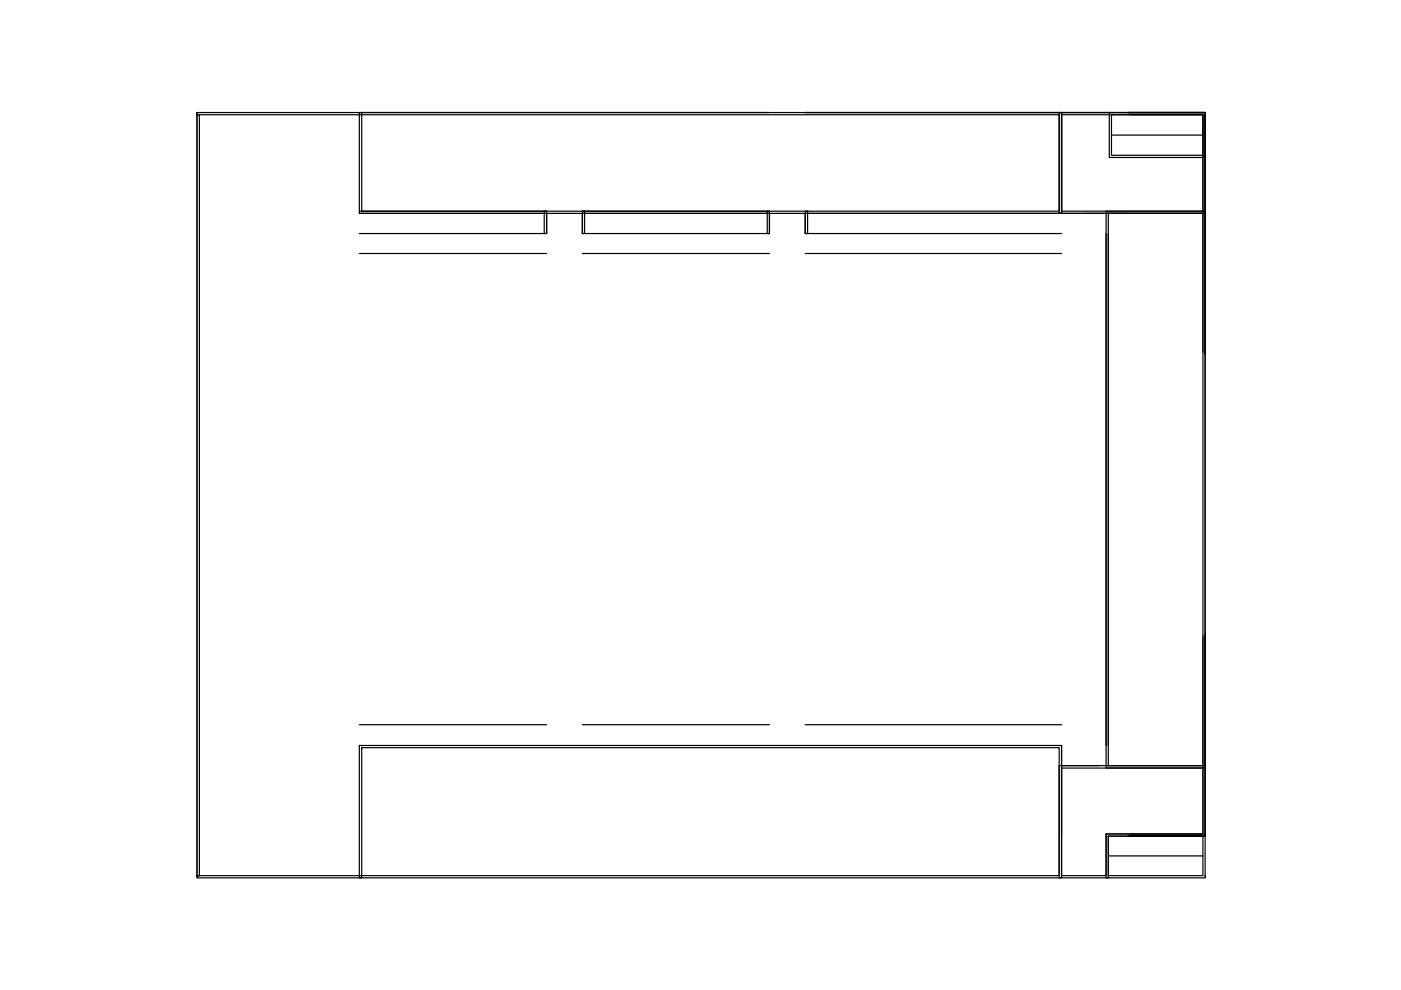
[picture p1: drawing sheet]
<svg xmlns="http://www.w3.org/2000/svg" width="297mm" height="210mm" viewBox="0 0 297 210" stroke-linecap="round" stroke-linejoin="round" font-family="sans-serif">
<!-- layer: 0 -->
<g fill="none" stroke="#000" stroke-width=".25">
<path d="M41.8 23.9v.4h34.9v-.4h-34.9v162.2M76.2 23.9h86.9M76.2 23.9h148.9v21.3h-148.9zM76.7 24.3h147.9v20.5h-147.9zM170.7 23.9h65M224.6 23.9h30.9v21.3h-30.9zM225.1 23.9h30.4v21.3h-30.4zM225.1 24.3h29.9v20.5h-29.9zM225.1 23.9v21.3h-54.4v4.3h54.4M235.2 23.9h20.3v9.5h-20.3zM235.7 24.3h19.3v8.6h-19.3zM235.7 28.6h19.3"/>
<path d="M239.2 23.9h16.3h-16.3M239.2 23.9h16.3v51.2v-51.2M239.6 24.3h15.4v50.4M76.2 45.2h39.7v4.3h-39.7M76.2 44.8h39.7M76.2 53.7h39.7M115.4 44.8h.5v4.7h-.5zM123.5 44.8h.4v4.7h-.4zM123.5 45.2h39.6v4.3h-39.6zM123.5 44.8h39.6M123.5 53.7h39.6M162.7 44.8h.4v4.7h-.4z"/>
<path d="M170.7 44.8h.5v4.7h-.5zM170.7 53.7h54.4M229.9 45.2h9.3M234.5 45.2h21v117.1h-21M234.5 44.8h21v118h-21zM234.5 49.5v108.6M235 45.2h20v117.1h-20zM235 49.5v108.6M255 134.9v41.9h-15.4M255.5 134.4v42.9h-16.3h16.3zM76.2 158.1h148.9v28h-148.9zM76.2 153.7h39.7"/>
<path d="M76.7 158.5h147.9v27.2h-147.9zM123.5 153.7h39.6M170.7 153.7h54.4M225.1 158.1v19.2M224.6 162.3h30.9v15h-20.5v8.8h-10.4zM225.1 162.8h29.9v14h-20.5v8.9h-9.4zM232.9 162.3h-7.8v.3M234.5 176.8h21v9.3h-21zM235 177.3h20v8.4h-20zM41.8 185.7h34.9v.4h-34.9zM41.8 185.7h.5h-.5v-161.4h.5v161.4M235 181.5h20"/>
<path d="M255.5 185.7v.4"/>
</g>
</svg>
